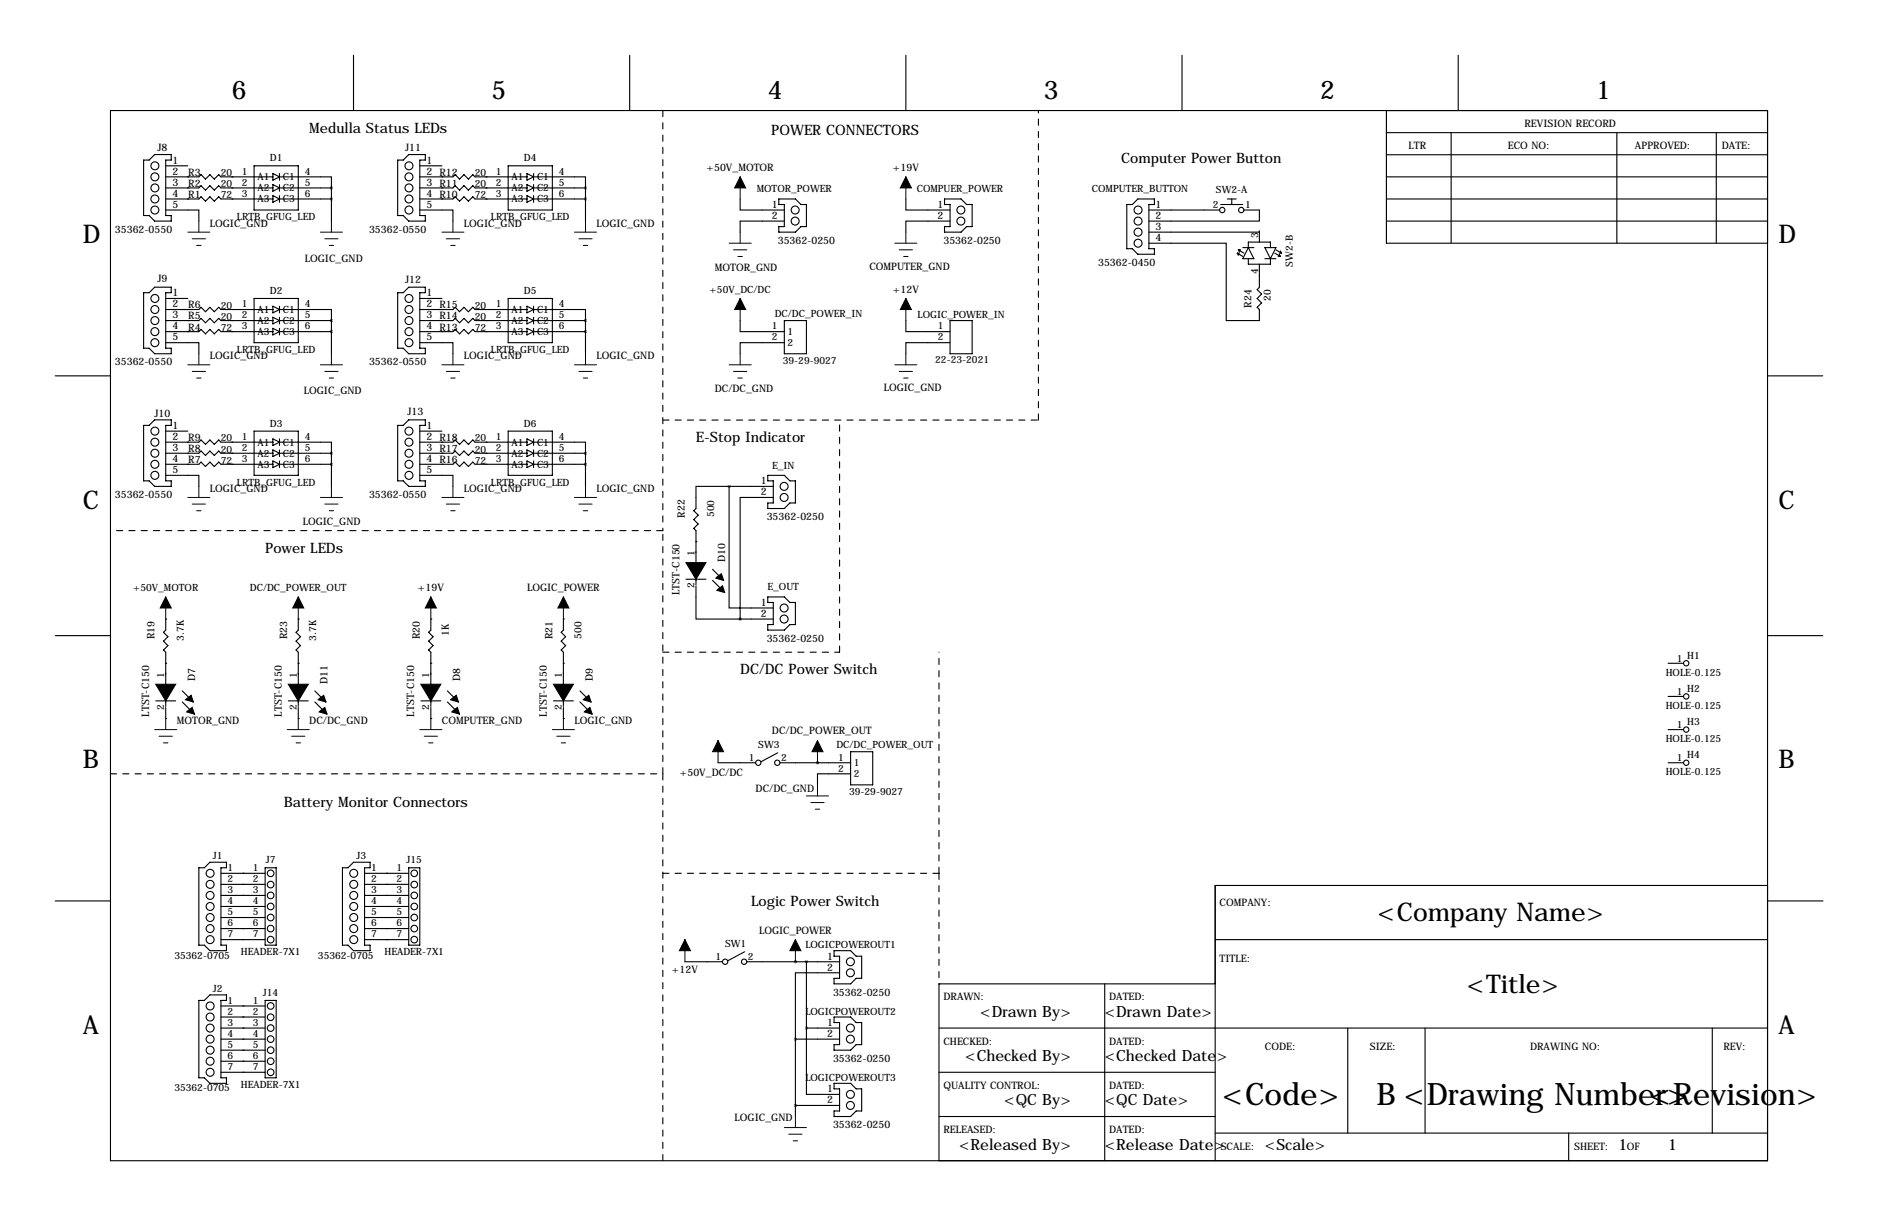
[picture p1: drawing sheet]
<svg xmlns="http://www.w3.org/2000/svg" width="432mm" height="279mm" viewBox="0 0 432 279" stroke-linecap="round" stroke-linejoin="round" font-family="sans-serif">
<defs><g id="words">
<g font-size="7.1">
<text x="281" y="254">&lt;Code&gt;</text>
<text x="316.5" y="254">B &lt;Drawing Number&gt;</text>
<text x="379.4" y="254">&lt;Revision&gt;</text>
</g>
<g font-size="5.9">
<text x="53.3" y="22.9">6</text>
<text x="113" y="22.9">5</text>
<text x="176.5" y="22.9">4</text>
<text x="240" y="22.9">3</text>
<text x="303.5" y="22.9">2</text>
<text x="367" y="22.9">1</text>
<text x="19" y="55.9">D</text>
<text x="408.9" y="55.9">D</text>
<text x="19" y="116.8">C</text>
<text x="408.9" y="116.8">C</text>
<text x="19" y="176.5">B</text>
<text x="408.9" y="176.5">B</text>
<text x="316.8" y="211.6">&lt;Company Name&gt;</text>
<text x="337.3" y="228.1">&lt;Title&gt;</text>
<text x="19" y="237.5">A</text>
<text x="408.9" y="237.5">A</text>
</g>
<g font-size="3.6">
<text x="225.4" y="233.7">&lt;Drawn By&gt;</text>
<text x="254" y="233.7">&lt;Drawn Date&gt;</text>
<text x="221.9" y="243.8">&lt;Checked By&gt;</text>
<text x="254" y="243.8">&lt;Checked Date&gt;</text>
<text x="230.9" y="254">&lt;QC By&gt;</text>
<text x="254" y="254">&lt;QC Date&gt;</text>
<text x="220.5" y="264.1">&lt;Released By&gt;</text>
<text x="254" y="264.1">&lt;Release Date&gt;</text>
<text x="290.8" y="264.1">&lt;Scale&gt;</text>
<text x="372.1" y="264.1">1</text>
<text x="383.5" y="264.1">1</text>
</g>
<g font-size="3.3">
<text x="71.1" y="30.5">Medulla Status LEDs</text>
<text x="177.3" y="31">POWER CONNECTORS</text>
<text x="257.8" y="37.3">Computer Power Button</text>
<text x="160" y="101.6">E-Stop Indicator</text>
<text x="61" y="127">Power LEDs</text>
<text x="170.2" y="154.9">DC/DC Power Switch</text>
<text x="65.3" y="185.4">Battery Monitor Connectors</text>
<text x="172.7" y="208.3">Logic Power Switch</text>
</g>
<g font-size="2.4">
<text x="350.5" y="29.2">REVISION RECORD</text>
<text x="36.2" y="34.8">J8</text>
<text x="93.2" y="34.8">J11</text>
<text x="323.8" y="34.3">LTR</text>
<text x="346.7" y="34.3">ECO NO:</text>
<text x="375.9" y="34.3">APPROVED:</text>
<text x="395.9" y="34.3">DATE:</text>
<text x="39.6" y="37.6">1</text>
<text x="39.6" y="40.1">2</text>
<text x="43.3" y="40.4">R3</text>
<text x="98" y="37.6">1</text>
<text x="98" y="40.1">2 R12</text>
<text x="162.4" y="39.4">+50V_MOTOR</text>
<text x="205.3" y="39.4">+19V</text>
<text x="39.6" y="42.7">3</text>
<text x="39.6" y="45.2">4</text>
<text x="39.6" y="47.8">5</text>
<text x="43.3" y="45.5">R1</text>
<text x="43.3" y="42.9">R2</text>
<text x="98" y="42.7">3 R11</text>
<text x="98" y="45.2">4 R10</text>
<text x="98" y="47.8">5</text>
<text x="177.5" y="47.8">1</text>
<text x="215.6" y="47.8">1</text>
<text x="265.7" y="47.8">1</text>
<text x="26.4" y="53.5">35362-0550</text>
<text x="48.3" y="52.1">LOGIC_GND</text>
<text x="84.9" y="53.5">35362-0550</text>
<text x="106.7" y="52.1">LOGIC_GND</text>
<text x="137.2" y="52.1">LOGIC_GND</text>
<text x="177.5" y="50.3">2</text>
<text x="215.6" y="50.3">2</text>
<text x="265.7" y="50.3">2</text>
<text x="265.7" y="52.8">3</text>
<text x="178.8" y="56">35362-0250</text>
<text x="216.9" y="56">35362-0250</text>
<text x="265.7" y="55.4">4</text>
<text x="36.2" y="64.8">J9</text>
<text x="70.1" y="60.2">LOGIC_GND</text>
<text x="93.2" y="65">J12</text>
<text x="164.3" y="62.2">MOTOR_GND</text>
<text x="199.9" y="62">COMPUTER_GND</text>
<text x="252.5" y="61.1">35362-0450</text>
<text x="39.6" y="68.1">1</text>
<text x="39.6" y="70.6">2</text>
<text x="43.3" y="70.9">R6</text>
<text x="98" y="68.1">1</text>
<text x="98" y="70.6">2 R15</text>
<text x="205.3" y="67.3">+12V</text>
<text x="287.8" y="70.7" transform="rotate(-90 287.8 70.7)">R24</text>
<text x="39.6" y="73.2">3</text>
<text x="39.6" y="75.7">4</text>
<text x="43.3" y="75.9">R4</text>
<text x="43.3" y="73.4">R5</text>
<text x="98" y="73.2">3 R14</text>
<text x="98" y="75.7">4 R13</text>
<text x="26.4" y="84">35362-0550</text>
<text x="39.6" y="78.2">5</text>
<text x="48.3" y="82.5">LOGIC_GND</text>
<text x="84.9" y="84">35362-0550</text>
<text x="98" y="78.2">5</text>
<text x="106.7" y="82.5">LOGIC_GND</text>
<text x="137.2" y="82.5">LOGIC_GND</text>
<text x="203.2" y="89.9">LOGIC_GND</text>
<text x="35.5" y="95.8">J10</text>
<text x="69.8" y="90.4">LOGIC_GND</text>
<text x="93.7" y="95.2">J13</text>
<text x="164.3" y="90.2">DC/DC_GND</text>
<text x="39.6" y="98.6">1</text>
<text x="39.6" y="101.1">2</text>
<text x="43.3" y="101.3">R9</text>
<text x="98" y="98.6">1</text>
<text x="98" y="101.1">2 R18</text>
<text x="39.6" y="103.6">3</text>
<text x="39.6" y="106.2">4</text>
<text x="43.3" y="106.4">R7</text>
<text x="43.3" y="103.9">R8</text>
<text x="98" y="103.6">3 R17</text>
<text x="98" y="106.2">4 R16</text>
<text x="39.6" y="108.7">5</text>
<text x="48.3" y="113">LOGIC_GND</text>
<text x="98" y="108.7">5</text>
<text x="106.7" y="113">LOGIC_GND</text>
<text x="137.2" y="113">LOGIC_GND</text>
<text x="174.9" y="111.3">1</text>
<text x="174.9" y="113.8">2</text>
<text x="26.4" y="114.4">35362-0550</text>
<text x="84.9" y="114.4">35362-0550</text>
<text x="157.5" y="118.9" transform="rotate(-90 157.5 118.9)">R22</text>
<text x="176.3" y="119.5">35362-0250</text>
<text x="69.6" y="120.7">LOGIC_GND</text>
<text x="166.8" y="129.2" transform="rotate(-90 166.8 129.2)">D10</text>
<text x="96.1" y="135.9">+19V</text>
<text x="121.2" y="135.9">LOGIC_POWER</text>
<text x="156.2" y="136.7" transform="rotate(-90 156.2 136.7)">LTST-C150</text>
<text x="174.9" y="139.2">1</text>
<text x="174.9" y="141.7">2</text>
<text x="35.6" y="146.9" transform="rotate(-90 35.6 146.9)">R19</text>
<text x="66" y="146.9" transform="rotate(-90 66 146.9)">R23</text>
<text x="96.5" y="146.9" transform="rotate(-90 96.5 146.9)">R20</text>
<text x="127" y="146.9" transform="rotate(-90 127 146.9)">R21</text>
<text x="176.3" y="147.5">35362-0250</text>
<text x="44.8" y="156.4" transform="rotate(-90 44.8 156.4)">D7</text>
<text x="75.3" y="157.1" transform="rotate(-90 75.3 157.1)">D11</text>
<text x="105.8" y="156.4" transform="rotate(-90 105.8 156.4)">D8</text>
<text x="136.3" y="156.4" transform="rotate(-90 136.3 156.4)">D9</text>
<text x="34.3" y="164.7" transform="rotate(-90 34.3 164.7)">LTST-C150</text>
<text x="40.6" y="166.4">MOTOR_GND</text>
<text x="64.8" y="164.7" transform="rotate(-90 64.8 164.7)">LTST-C150</text>
<text x="71.1" y="166.4">DC/DC_GND</text>
<text x="95.2" y="164.7" transform="rotate(-90 95.2 164.7)">LTST-C150</text>
<text x="101.6" y="166.4">COMPUTER_GND</text>
<text x="125.7" y="164.7" transform="rotate(-90 125.7 164.7)">LTST-C150</text>
<text x="132.1" y="166.4">LOGIC_GND</text>
<text x="177.5" y="168.7">DC/DC_POWER_OUT</text>
<text x="156.3" y="178.3">+50V_DC/DC</text>
<text x="173.7" y="181.9">DC/DC_GND</text>
<text x="280.4" y="208.3">COMPANY:</text>
<text x="174.5" y="214.6">LOGIC_POWER</text>
<text x="190.2" y="220.5">1</text>
<text x="280.4" y="221">TITLE:</text>
<text x="154.5" y="223.5">+12V</text>
<text x="190.2" y="223">2</text>
<text x="191.5" y="228.7">35362-0250</text>
<text x="216.9" y="229.9">DRAWN:</text>
<text x="255" y="229.9">DATED:</text>
<text x="190.2" y="235.7">1</text>
<text x="190.2" y="238.3">2</text>
<text x="191.5" y="244">35362-0250</text>
<text x="216.9" y="240">CHECKED:</text>
<text x="255" y="240">DATED:</text>
<text x="290.8" y="241.3">CODE:</text>
<text x="315" y="241.3">SIZE:</text>
<text x="351.8" y="241.3">DRAWING NO:</text>
<text x="396.2" y="241.3">REV:</text>
<text x="190.2" y="251">1</text>
<text x="216.9" y="250.2">QUALITY CONTROL:</text>
<text x="255" y="250.2">DATED:</text>
<text x="168.9" y="257.6">LOGIC_GND</text>
<text x="190.2" y="253.5">2</text>
<text x="191.5" y="259.2">35362-0250</text>
<text x="216.9" y="260.3">RELEASED:</text>
<text x="255" y="260.3">DATED:</text>
<text x="280.7" y="264.2">SCALE:</text>
<text x="361.9" y="264.2">SHEET:</text>
<text x="374" y="264.2">OF</text>
</g>
<g font-size="2.3">
<text x="50.8" y="40.5">20</text>
<text x="55.6" y="40.1">1</text>
<text x="59.2" y="41.4">A1</text>
<text x="62.1" y="37.1">D1</text>
<text x="65.1" y="41.4">C1</text>
<text x="70.1" y="40.1">4</text>
<text x="109.2" y="40.5">20</text>
<text x="114" y="40.1">1</text>
<text x="117.6" y="41.4">A1</text>
<text x="120.5" y="37.1">D4</text>
<text x="123.5" y="41.4">C1</text>
<text x="128.5" y="40.1">4</text>
<text x="50.8" y="45.6">72</text>
<text x="50.8" y="43">20</text>
<text x="55.6" y="42.7">2</text>
<text x="55.6" y="45.2">3</text>
<text x="59.2" y="44">A2</text>
<text x="59.2" y="46.5">A3</text>
<text x="65.1" y="44">C2</text>
<text x="65.1" y="46.5">C3</text>
<text x="70.1" y="42.7">5</text>
<text x="70.1" y="45.2">6</text>
<text x="109.2" y="45.6">72</text>
<text x="109.2" y="43">20</text>
<text x="114" y="42.7">2</text>
<text x="114" y="45.2">3</text>
<text x="117.6" y="44">A2</text>
<text x="117.6" y="46.5">A3</text>
<text x="123.5" y="44">C2</text>
<text x="123.5" y="46.5">C3</text>
<text x="128.5" y="42.7">5</text>
<text x="128.5" y="45.2">6</text>
<text x="174" y="44.2">MOTOR_POWER</text>
<text x="210.8" y="44.2">COMPUER_POWER</text>
<text x="251.1" y="44.2">COMPUTER_BUTTON</text>
<text x="278.8" y="47.9">2</text>
<text x="279.6" y="44.4">SW2-A</text>
<text x="286.3" y="47.9">1</text>
<text x="54.5" y="50.6">LRTB_GFUG_LED</text>
<text x="112.9" y="50.6">LRTB_GFUG_LED</text>
<text x="289.3" y="54.6" transform="rotate(-90 289.3 54.6)">3</text>
<text x="289.3" y="63" transform="rotate(-90 289.3 63)">4</text>
<text x="297.3" y="61.3" transform="rotate(-90 297.3 61.3)">SW2-B</text>
<text x="50.8" y="71">20</text>
<text x="55.6" y="70.6">1</text>
<text x="59.2" y="71.9">A1</text>
<text x="62.1" y="67.6">D2</text>
<text x="65.1" y="71.9">C1</text>
<text x="70.1" y="70.6">4</text>
<text x="109.2" y="71">20</text>
<text x="114" y="70.6">1</text>
<text x="117.6" y="71.9">A1</text>
<text x="120.5" y="67.6">D5</text>
<text x="123.5" y="71.9">C1</text>
<text x="128.5" y="70.6">4</text>
<text x="163.1" y="67.3">+50V_DC/DC</text>
<text x="292.2" y="69.1" transform="rotate(-90 292.2 69.1)">20</text>
<text x="50.8" y="76">72</text>
<text x="50.8" y="73.5">20</text>
<text x="55.6" y="73.2">2</text>
<text x="55.6" y="75.7">3</text>
<text x="59.2" y="74.5">A2</text>
<text x="59.2" y="77">A3</text>
<text x="65.1" y="74.5">C2</text>
<text x="65.1" y="77">C3</text>
<text x="70.1" y="73.2">5</text>
<text x="70.1" y="75.7">6</text>
<text x="109.2" y="76">72</text>
<text x="109.2" y="73.5">20</text>
<text x="114" y="73.2">2</text>
<text x="114" y="75.7">3</text>
<text x="117.6" y="74.5">A2</text>
<text x="117.6" y="77">A3</text>
<text x="123.5" y="74.5">C2</text>
<text x="123.5" y="77">C3</text>
<text x="128.5" y="73.2">5</text>
<text x="128.5" y="75.7">6</text>
<text x="177.5" y="75.7">1</text>
<text x="178.1" y="72.9">DC/DC_POWER_IN</text>
<text x="181.1" y="77">1</text>
<text x="211" y="73.2">LOGIC_POWER_IN</text>
<text x="215.6" y="75.7">1</text>
<text x="54.5" y="81.1">LRTB_GFUG_LED</text>
<text x="112.9" y="81.1">LRTB_GFUG_LED</text>
<text x="177.5" y="78.2">2</text>
<text x="180" y="83.7">39-29-9027</text>
<text x="181.1" y="79.5">2</text>
<text x="215" y="83.4">22-23-2021</text>
<text x="215.6" y="78.2">2</text>
<text x="50.8" y="101.4">20</text>
<text x="55.6" y="101.1">1</text>
<text x="62.1" y="98">D3</text>
<text x="70.1" y="101.1">4</text>
<text x="109.2" y="101.4">20</text>
<text x="114" y="101.1">1</text>
<text x="120.5" y="98">D6</text>
<text x="128.5" y="101.1">4</text>
<text x="50.8" y="106.5">72</text>
<text x="50.8" y="104">20</text>
<text x="55.6" y="103.6">2</text>
<text x="55.6" y="106.2">3</text>
<text x="59.2" y="102.4">A1</text>
<text x="59.2" y="104.9">A2</text>
<text x="59.2" y="107.5">A3</text>
<text x="65.1" y="102.4">C1</text>
<text x="65.1" y="104.9">C2</text>
<text x="65.1" y="107.5">C3</text>
<text x="70.1" y="103.6">5</text>
<text x="70.1" y="106.2">6</text>
<text x="109.2" y="106.5">72</text>
<text x="109.2" y="104">20</text>
<text x="114" y="103.6">2</text>
<text x="114" y="106.2">3</text>
<text x="117.6" y="102.4">A1</text>
<text x="117.6" y="104.9">A2</text>
<text x="117.6" y="107.5">A3</text>
<text x="123.5" y="102.4">C1</text>
<text x="123.5" y="104.9">C2</text>
<text x="123.5" y="107.5">C3</text>
<text x="128.5" y="103.6">5</text>
<text x="128.5" y="106.2">6</text>
<text x="177.5" y="107.7">E_IN</text>
<text x="54.5" y="111.6">LRTB_GFUG_LED</text>
<text x="112.9" y="111.6">LRTB_GFUG_LED</text>
<text x="164.2" y="118.8" transform="rotate(-90 164.2 118.8)">500</text>
<text x="159.7" y="127.8" transform="rotate(-90 159.7 127.8)">1</text>
<text x="30.6" y="135.9">+50V_MOTOR</text>
<text x="57.4" y="135.9">DC/DC_POWER_OUT</text>
<text x="159.7" y="135.2" transform="rotate(-90 159.7 135.2)">2</text>
<text x="176.5" y="135.6">E_OUT</text>
<text x="42.3" y="147.2" transform="rotate(-90 42.3 147.2)">3.7K</text>
<text x="72.7" y="147.2" transform="rotate(-90 72.7 147.2)">3.7K</text>
<text x="103.2" y="146.2" transform="rotate(-90 103.2 146.2)">1K</text>
<text x="133.7" y="146.8" transform="rotate(-90 133.7 146.8)">500</text>
<text x="37.7" y="155.7" transform="rotate(-90 37.7 155.7)">1</text>
<text x="68.2" y="155.7" transform="rotate(-90 68.2 155.7)">1</text>
<text x="98.7" y="155.7" transform="rotate(-90 98.7 155.7)">1</text>
<text x="129.2" y="155.7" transform="rotate(-90 129.2 155.7)">1</text>
<text x="383" y="155.3">HOLE-0.125</text>
<text x="385.5" y="152">1</text>
<text x="387.9" y="151.4">H1</text>
<text x="385.5" y="159.7">1</text>
<text x="387.9" y="159">H2</text>
<text x="37.7" y="163.1" transform="rotate(-90 37.7 163.1)">2</text>
<text x="68.2" y="163.1" transform="rotate(-90 68.2 163.1)">2</text>
<text x="98.7" y="163.1" transform="rotate(-90 98.7 163.1)">2</text>
<text x="129.2" y="163.1" transform="rotate(-90 129.2 163.1)">2</text>
<text x="383" y="162.9">HOLE-0.125</text>
<text x="385.5" y="167.3">1</text>
<text x="387.9" y="166.6">H3</text>
<text x="174.3" y="172">SW3</text>
<text x="192.3" y="172">DC/DC_POWER_OUT</text>
<text x="383" y="170.5">HOLE-0.125</text>
<text x="172.2" y="174.9">1</text>
<text x="179.6" y="174.9">2</text>
<text x="192.7" y="174.8">1</text>
<text x="192.7" y="177.3">2</text>
<text x="196.3" y="176.1">1</text>
<text x="196.3" y="178.6">2</text>
<text x="383" y="178.1">HOLE-0.125</text>
<text x="385.5" y="174.9">1</text>
<text x="387.9" y="174.2">H4</text>
<text x="195.2" y="182.7">39-29-9027</text>
<text x="48.9" y="197.4">J1</text>
<text x="81.9" y="197.4">J3</text>
<text x="52.3" y="200.2">1</text>
<text x="52.3" y="202.7">2</text>
<text x="58.1" y="200.2">1</text>
<text x="58.1" y="202.7">2</text>
<text x="61.1" y="198.4">J7</text>
<text x="85.3" y="200.2">1</text>
<text x="85.3" y="202.7">2</text>
<text x="91.1" y="200.2">1</text>
<text x="91.1" y="202.7">2</text>
<text x="93.5" y="198.4">J15</text>
<text x="52.3" y="205.2">3</text>
<text x="52.3" y="207.8">4</text>
<text x="58.1" y="205.2">3</text>
<text x="58.1" y="207.8">4</text>
<text x="85.3" y="205.2">3</text>
<text x="85.3" y="207.8">4</text>
<text x="91.1" y="205.2">3</text>
<text x="91.1" y="207.8">4</text>
<text x="52.3" y="210.3">5</text>
<text x="52.3" y="212.9">6</text>
<text x="52.3" y="215.4">7</text>
<text x="58.1" y="210.3">5</text>
<text x="58.1" y="212.9">6</text>
<text x="58.1" y="215.4">7</text>
<text x="85.3" y="210.3">5</text>
<text x="85.3" y="212.9">6</text>
<text x="85.3" y="215.4">7</text>
<text x="91.1" y="210.3">5</text>
<text x="91.1" y="212.9">6</text>
<text x="91.1" y="215.4">7</text>
<text x="40.1" y="220.3">35362-0705</text>
<text x="55.4" y="219.5">HEADER-7X1</text>
<text x="73.1" y="220.3">35362-0705</text>
<text x="88.4" y="219.5">HEADER-7X1</text>
<text x="164.5" y="220.6">1</text>
<text x="166.7" y="217.7">SW1</text>
<text x="172" y="220.6">2</text>
<text x="185.2" y="217.9">LOGICPOWEROUT1</text>
<text x="48.9" y="227.8">J2</text>
<text x="52.3" y="230.6">1</text>
<text x="52.3" y="233.2">2</text>
<text x="58.1" y="230.6">1</text>
<text x="58.1" y="233.2">2</text>
<text x="60.5" y="228.9">J14</text>
<text x="185.2" y="233.2">LOGICPOWEROUT2</text>
<text x="52.3" y="235.7">3</text>
<text x="52.3" y="238.3">4</text>
<text x="58.1" y="235.7">3</text>
<text x="58.1" y="238.3">4</text>
<text x="52.3" y="240.8">5</text>
<text x="52.3" y="243.3">6</text>
<text x="52.3" y="245.9">7</text>
<text x="58.1" y="240.8">5</text>
<text x="58.1" y="243.3">6</text>
<text x="58.1" y="245.9">7</text>
<text x="40.1" y="250.8">35362-0705</text>
<text x="55.4" y="250">HEADER-7X1</text>
<text x="185.2" y="248.4">LOGICPOWEROUT3</text>
</g>
</g></defs>
<g fill="none" stroke="#000" stroke-width=".25">
<path d="M81.3 12.7v12.7M144.8 12.7v12.7M208.3 12.7v12.7M271.8 12.7v12.7M335.3 12.7v12.7M25.4 25.4h381v241.3h-381zM33 36.8h1.3l1.3-1.3h3.8v1.3h-1.3v12.7h1.3v1.3h-3.8l-1.3-1.3h-1.3zM38.1 38.1h5.1M58.4 38.1h10.2v10.2h-10.2zM62.7 39.9l1.6 .7-1.6 .8zM64.3 39.9v1.5M91.4 36.8h1.3l1.3-1.3h3.8v1.3h-1.3v12.7h1.3v1.3h-3.8l-1.3-1.3h-1.3z"/>
<path d="M96.5 38.1h5.1M116.8 38.1h10.2v10.2h-10.2zM121.2 39.9l1.5 .7-1.5 .8zM122.7 39.9v1.5M318.8 30.5h87.6M318.8 35.6h87.6M318.8 25.4v30.5h87.6M333.7 30.5v25.4M371.8 30.5v25.4M394.6 30.5v25.4M38.1 48.3h7.6v2.5M38.1 45.7h7.6l.5-.5 1 1 1.1-1 1 1 1-1 .5 .5h11.9"/>
<path d="M38.1 40.6h7.6l.5-.5 1 1 1.1-1 1 1 1-1 .5 .5h11.9M38.1 43.2h7.6l.5-.5 1 1 1.1-1 1 1 1-1 .5 .5h11.9M43.2 45.7h.1M43.2 43.2h.1M43.2 40.6h.1M53.3 45.7h.1M53.3 40.6h.1M53.3 43.2h.1M62.7 42.4l1.6 .8-1.6 .7zM62.7 45l1.6 .7-1.6 .8zM64.3 40.6h11.9v2.6M64.3 45.7h11.9"/>
<path d="M64.3 43.2h11.9M64.3 42.4v1.5M64.3 45v1.5M76.2 43.2v7.6M96.5 48.3h7.6v2.5M96.5 45.7h7.6l.5-.5 1.1 1 1-1 1 1 1-1 .5 .5h12M96.5 40.6h7.6l.5-.5 1.1 1 1-1 1 1 1-1 .5 .5h12M96.5 43.2h7.6l.5-.5 1.1 1 1-1 1 1 1-1 .5 .5h12M101.6 45.7h.1M101.6 43.2h.1M101.6 40.6h.1M111.8 45.7h.1"/>
<path d="M111.8 40.6h.1M111.8 43.2h.1M121.2 42.4l1.5 .8-1.5 .7zM121.2 45l1.5 .7-1.5 .8zM122.7 40.6h11.9v2.6M122.7 45.7h11.9M122.7 43.2h11.9M122.7 42.4v1.5M122.7 45v1.5M134.6 43.2v7.6M170.2 45.7v2.6h10.1M179.1 45.7h3.8l1.2 1.3h1.3v5.1h-1.3l-1.2 1.2h-3.8v-1.2h1.2v-5.1h-1.2z"/>
<path d="M180.3 50.8h-10.1v2.5M208.3 45.7v2.6h10.1M217.2 45.7h3.8l1.2 1.3h1.3v5.1h-1.3l-1.2 1.2h-3.8v-1.2h1.2v-5.1h-1.2zM218.4 50.8h-10.1v2.5M259.1 47h1.2l1.3-1.3h3.8v1.3h-1.2v10.2h1.2v1.2h-3.8l-1.3-1.2h-1.2zM264.2 53.3h25.4v-.2v2.5M264.2 55.9h17.7v17.8h7.7v-2.6l-.5-.5 1-1-1-1 1-1-1-1.1 .5-.5v-5.3M264.2 48.3h16.2M280.7 47h5.1M282.2 45.7h2M283.2 45.7v1.3M284.5 58.2h.5"/>
<path d="M284.5 58.2l1.3 .7M284.5 58.2l.2 .5M284.7 57.4l1.3 .8M284.7 57.4h.5M284.7 57.4l.3 .5M285.8 56.9h2.5M286 48.3h3.6v2.5h-25.4M287 56.9v-1.3h5.1v1.3M287 59.4v1.3h5.1v-1.3M287 56.9l1.3 2.5h-2.5zM290.8 59.4h2.6M290.8 56.9h2.6l-1.3 2.5z"/>
<path d="M293.1 58.2l1.3 .7M293.4 57.4l1.2 .8M293.9 58.9h.5M294.1 58.2h.5M294.1 58.4l.3 .5M294.4 57.7l.2 .5M318.8 45.7h87.6M318.8 50.8h87.6M318.8 40.6h87.6M33 67.3h1.3l1.3-1.3h3.8v1.3h-1.3v12.7h1.3v1.3h-3.8l-1.3-1.3h-1.3zM38.1 78.7h7.6v2.6M38.1 68.6h5.1"/>
<path d="M38.1 71.1h7.6l.5-.5 1 1 1.1-1 1 1 1-1 .5 .5h11.9M38.1 73.7h7.6l.5-.5 1 1 1.1-1 1 1 1-1 .5 .5h11.9M38.1 76.2h7.6l.5-.5 1 1 1.1-1 1 1 1-1 .5 .5h11.9M43.2 76.2h.1M43.2 73.7h.1M43.2 71.1h.1M53.3 76.2h.1M53.3 71.1h.1M53.3 73.7h.1M58.4 68.6h10.2v10.1h-10.2zM62.7 70.4l1.6 .7-1.6 .8zM62.7 72.9l1.6 .8-1.6 .7z"/>
<path d="M62.7 75.4l1.6 .8-1.6 .8zM64.3 71.1h11.9v2.6M64.3 73.7h11.9M64.3 76.2h11.9M64.3 70.4v1.5M64.3 72.9v1.5M64.3 75.4v1.6M76.2 73.7v7.6M91.4 67.3h1.3l1.3-1.3h3.8v1.3h-1.3v12.7h1.3v1.3h-3.8l-1.3-1.3h-1.3zM96.5 78.7h7.6v2.6M96.5 68.6h5.1M96.5 71.1h7.6l.5-.5 1.1 1 1-1 1 1 1-1 .5 .5h12"/>
<path d="M96.5 73.7h7.6l.5-.5 1.1 1 1-1 1 1 1-1 .5 .5h12M96.5 76.2h7.6l.5-.5 1.1 1 1-1 1 1 1-1 .5 .5h12M101.6 76.2h.1M101.6 73.7h.1M101.6 71.1h.1M111.8 76.2h.1M111.8 71.1h.1M111.8 73.7h.1M116.8 68.6h10.2v10.1h-10.2zM121.2 70.4l1.5 .7-1.5 .8zM121.2 72.9l1.5 .8-1.5 .7zM121.2 75.4l1.5 .8-1.5 .8z"/>
<path d="M122.7 71.1h11.9v2.6M122.7 73.7h11.9M122.7 76.2h11.9M122.7 70.4v1.5M122.7 72.9v1.5M122.7 75.4v1.6M134.6 73.7v7.6M170.2 73.7v2.5h10.1M180.3 78.7h-10.1v2.6M180.3 73.7h5.1v7.6h-5.1zM208.3 73.7v2.5h10.1M218.4 78.7h-10.1v2.6"/>
<path d="M218.4 73.7h5.1v7.6h-5.1zM12.7 86.4h12.7M33 97.7h1.3l1.3-1.2h3.8v1.2h-1.3v12.8h1.3v1.3h-3.8l-1.3-1.3h-1.3zM38.1 99.1h5.1M58.4 99.1h10.2v10.1h-10.2zM91.4 97.7h1.3l1.3-1.2h3.8v1.2h-1.3v12.8h1.3v1.3h-3.8l-1.3-1.3h-1.3zM96.5 99.1h5.1M116.8 99.1h10.2v10.1h-10.2zM406.4 86.4h12.7M38.1 109.2h7.6v2.6M38.1 101.6h7.6l.5-.5 1 1 1.1-1 1 1 1-1 .5 .5h11.9M38.1 104.1h7.6l.5-.5 1 1 1.1-1 1 1 1-1 .5 .5h11.9"/>
<path d="M38.1 106.7h7.6l.5-.5 1 1 1.1-1 1 1 1-1 .5 .5h11.9M43.2 106.7h.1M43.2 104.1h.1M43.2 101.6h.1M53.3 106.7h.1M53.3 101.6h.1M53.3 104.1h.1M62.7 100.8l1.6 .8-1.6 .8zM62.7 103.4l1.6 .7-1.6 .8zM62.7 105.9l1.6 .8-1.6 .7zM64.3 101.6h11.9v2.5M64.3 104.1h11.9"/>
<path d="M64.3 106.7h11.9M64.3 100.8v1.6M64.3 103.4v1.5M64.3 105.9v1.5M76.2 104.1v7.7M96.5 109.2h7.6v2.6M96.5 101.6h7.6l.5-.5 1.1 1 1-1 1 1 1-1 .5 .5h12M96.5 104.1h7.6l.5-.5 1.1 1 1-1 1 1 1-1 .5 .5h12M96.5 106.7h7.6l.5-.5 1.1 1 1-1 1 1 1-1 .5 .5h12M101.6 106.7h.1M101.6 104.1h.1M101.6 101.6h.1"/>
<path d="M111.8 106.7h.1M111.8 101.6h.1M111.8 104.1h.1M121.2 100.8l1.5 .8-1.5 .8zM121.2 103.4l1.5 .7-1.5 .8zM121.2 105.9l1.5 .8-1.5 .7zM122.7 101.6h11.9v2.5M122.7 104.1h11.9M122.7 106.7h11.9M122.7 100.8v1.6M122.7 103.4v1.5M122.7 105.9v1.5"/>
<path d="M134.6 104.1v7.7M167.6 111.8h-7.6v5l-.5 .5 1 1.1-1 1 1 1-1 1 .5 .5v12.5M167.6 111.8v27.9h10.2M167.6 111.8h10.2M176.5 109.2h3.8l1.3 1.3h1.3v5.1h-1.3l-1.3 1.2h-3.8v-1.2h1.3v-5.1h-1.3zM177.8 114.3h-7.6v27.9M157.7 133.1h4.6M160 124.5h.1M160 134.6v7.6h10.2M163.8 130.8l2.6 2.5M163.8 133.3l2.6 2.6M176.5 137.2h3.8l1.3 1.2h1.3v5.1h-1.3l-1.3 1.3h-3.8v-1.3h1.3v-5.1h-1.3z"/>
<path d="M12.7 146h12.7M38.1 152.4h.1M38.1 142.2h.1M38.1 142.2v2.6l-.5 .5 1 1-1 1 1 1-1 1.1 .5 .5v12.4M41.9 158.8l2.5 2.5M68.6 152.4h.1M68.6 142.2h.1M68.6 142.2v2.6l-.5 .5 1 1-1 1 1 1-1 1.1 .5 .5v12.4M72.4 158.8l2.5 2.5M99.1 152.4h.1M99.1 142.2h.1M99.1 142.2v2.6l-.5 .5 1 1-1 1 1 1-1 1.1 .5 .5v12.4"/>
<path d="M102.9 158.8l2.5 2.5M129.5 152.4h.1M129.5 142.2h.1M129.5 142.2v2.6l-.5 .5 1 1-1 1 1 1-1 1.1 .5 .5v12.4M133.3 158.8l2.6 2.5M170.2 142.2h7.6M383.5 152.4h3.6M406.4 146h12.7M35.8 161h4.6M38.1 165.1h.1M38.1 162.6v2.5M41.9 161.3l2.5 2.5"/>
<path d="M66.3 161h4.6M68.6 165.1h.1M68.6 162.6v2.5M72.4 161.3l2.5 2.5M96.8 161h4.5M99.1 165.1h.1M99.1 162.6v2.5M102.9 161.3l2.5 2.5M127.3 161h4.5M129.5 165.1h.1M129.5 162.6v2.5M133.3 161.3l2.6 2.5"/>
<path d="M165.1 175.3h8.6M178.8 173l-3.8 2M179.3 175.3h16.3M188 175.3h.1M195.6 177.8h-7.6v2.5M195.6 172.7h5.1v7.6h-5.1zM383.5 175.3h3.6M383.5 160h3.6M383.5 167.6h3.6M45.7 199.4h1.3l1.3-1.3h3.8v1.3h-1.3v17.8h1.3v1.2h-3.8l-1.3-1.2h-1.3zM61 199.4h2.5v17.8h-2.5zM78.7 199.4h1.3l1.3-1.3h3.8v1.3h-1.3v17.8h1.3v1.2h-3.8l-1.3-1.2h-1.3z"/>
<path d="M94 199.4h2.5v17.8h-2.5zM12.7 207h12.7M50.8 215.9h10.2M50.8 200.7h10.2M50.8 203.2h10.2M50.8 205.7h10.2M50.8 208.3h10.2M50.8 210.8h10.2M50.8 213.4h10.2M55.9 200.7h.1M55.9 203.2h.1M55.9 205.7h.1"/>
<path d="M55.9 208.3h.1M55.9 210.8h.1M55.9 213.4h.1M55.9 215.9h.1M83.8 215.9h10.2M83.8 200.7h10.2M83.8 203.2h10.2M83.8 205.7h10.2M83.8 208.3h10.2M83.8 210.8h10.2M83.8 213.4h10.2M88.9 200.7h.1"/>
<path d="M88.9 203.2h.1M88.9 205.7h.1M88.9 208.3h.1M88.9 210.8h.1M88.9 213.4h.1M88.9 215.9h.1M171.2 218.7l-3.8 2M191.8 218.4h3.8l1.2 1.3h1.3v5.1h-1.3l-1.2 1.3h-3.8v-1.3h1.2v-5.1h-1.2zM279.4 215.9h127M406.4 203.5h-127v63.2M406.5 207h12.7M45.7 229.9h1.3l1.3-1.3h3.8v1.3h-1.3v17.7h1.3v1.3h-3.8l-1.3-1.3h-1.3z"/>
<path d="M50.8 236.2h10.2M50.8 231.1h10.2M50.8 233.7h10.2M50.8 238.8h10.2M55.9 231.1h.1M55.9 233.7h.1M55.9 236.2h.1M55.9 238.8h.1M61 229.9h2.5v17.7h-2.5zM157.5 221h8.6M171.7 221h21.3M182.9 221h.1"/>
<path d="M182.9 238.8v17.7M182.9 238.8h10.1M185.4 236.2v15.3h7.6M185.4 236.2h7.6M185.4 221v15.2M191.8 233.7h3.8l1.2 1.2h1.3v5.1h-1.3l-1.2 1.3h-3.8v-1.3h1.2v-5.1h-1.2zM193 223.5h-10.1v15.3M215.9 236.2h190.5M254 226.1v40.6M279.4 226.1h-63.5v40.6M309.9 236.2v24.1M327.7 236.2v24.1"/>
<path d="M393.7 236.2v24.1M50.8 246.4h10.2M50.8 241.3h10.2M50.8 243.8h10.2M55.9 241.3h.1M55.9 243.8h.1M55.9 246.4h.1M182.9 254h10.1M191.8 248.9h3.8l1.2 1.3h1.3v5.1h-1.3l-1.2 1.2h-3.8v-1.2h1.2v-5.1h-1.2zM215.9 246.4h63.5M215.9 256.5h63.5M279.4 260.3h127"/>
<path d="M360.7 260.3v6.4"/>
<circle cx="35.6" cy="38.1" r=".91"/>
<circle cx="94" cy="38.1" r=".91"/>
<circle cx="35.6" cy="40.6" r=".91"/>
<circle cx="35.6" cy="43.2" r=".91"/>
<circle cx="35.6" cy="48.3" r=".91"/>
<circle cx="35.6" cy="45.7" r=".91"/>
<circle cx="94" cy="40.6" r=".91"/>
<circle cx="94" cy="43.2" r=".91"/>
<circle cx="94" cy="45.7" r=".91"/>
<circle cx="94" cy="48.3" r=".91"/>
<circle cx="182.8" cy="48.3" r=".91"/>
<circle cx="182.8" cy="50.8" r=".91"/>
<circle cx="220.9" cy="48.3" r=".91"/>
<circle cx="220.9" cy="50.8" r=".91"/>
<circle cx="261.7" cy="53.3" r=".91"/>
<circle cx="261.7" cy="55.9" r=".91"/>
<circle cx="261.7" cy="48.3" r=".91"/>
<circle cx="261.7" cy="50.8" r=".91"/>
<circle cx="281" cy="48.3" r=".61"/>
<circle cx="285.4" cy="48.3" r=".61"/>
<circle cx="35.6" cy="78.7" r=".91"/>
<circle cx="35.6" cy="68.6" r=".91"/>
<circle cx="35.6" cy="73.7" r=".91"/>
<circle cx="35.6" cy="71.1" r=".91"/>
<circle cx="35.6" cy="76.2" r=".91"/>
<circle cx="94" cy="68.6" r=".91"/>
<circle cx="94" cy="78.7" r=".91"/>
<circle cx="94" cy="73.7" r=".91"/>
<circle cx="94" cy="71.1" r=".91"/>
<circle cx="94" cy="76.2" r=".91"/>
<circle cx="35.6" cy="99.1" r=".91"/>
<circle cx="94" cy="99.1" r=".91"/>
<circle cx="35.6" cy="101.6" r=".91"/>
<circle cx="35.6" cy="109.2" r=".91"/>
<circle cx="35.6" cy="104.1" r=".91"/>
<circle cx="35.6" cy="106.7" r=".91"/>
<circle cx="94" cy="101.6" r=".91"/>
<circle cx="94" cy="104.1" r=".91"/>
<circle cx="94" cy="109.2" r=".91"/>
<circle cx="94" cy="106.7" r=".91"/>
<circle cx="180.3" cy="114.3" r=".91"/>
<circle cx="180.3" cy="111.8" r=".91"/>
<circle cx="180.3" cy="139.7" r=".91"/>
<circle cx="180.3" cy="142.2" r=".91"/>
<circle cx="387.7" cy="152.4" r=".61"/>
<circle cx="174.3" cy="175.3" r=".61"/>
<circle cx="178.7" cy="175.3" r=".61"/>
<circle cx="387.7" cy="167.6" r=".61"/>
<circle cx="387.7" cy="175.3" r=".61"/>
<circle cx="387.7" cy="160" r=".61"/>
<circle cx="48.3" cy="210.8" r=".91"/>
<circle cx="48.3" cy="213.4" r=".91"/>
<circle cx="48.3" cy="200.7" r=".91"/>
<circle cx="48.3" cy="205.7" r=".91"/>
<circle cx="48.3" cy="208.3" r=".91"/>
<circle cx="48.3" cy="215.9" r=".91"/>
<circle cx="48.3" cy="203.2" r=".91"/>
<circle cx="62.2" cy="213.4" r=".76"/>
<circle cx="62.2" cy="205.7" r=".76"/>
<circle cx="62.2" cy="203.3" r=".76"/>
<circle cx="62.2" cy="215.9" r=".76"/>
<circle cx="62.2" cy="200.7" r=".76"/>
<circle cx="62.2" cy="210.8" r=".76"/>
<circle cx="62.2" cy="208.3" r=".76"/>
<circle cx="81.3" cy="200.7" r=".91"/>
<circle cx="81.3" cy="213.4" r=".91"/>
<circle cx="81.3" cy="210.8" r=".91"/>
<circle cx="81.3" cy="208.3" r=".91"/>
<circle cx="81.3" cy="205.7" r=".91"/>
<circle cx="81.3" cy="203.2" r=".91"/>
<circle cx="81.3" cy="215.9" r=".91"/>
<circle cx="95.3" cy="203.3" r=".76"/>
<circle cx="95.3" cy="213.4" r=".76"/>
<circle cx="95.3" cy="200.7" r=".76"/>
<circle cx="95.3" cy="215.9" r=".76"/>
<circle cx="95.3" cy="205.7" r=".76"/>
<circle cx="95.3" cy="210.8" r=".76"/>
<circle cx="95.3" cy="208.3" r=".76"/>
<circle cx="48.3" cy="231.1" r=".91"/>
<circle cx="48.3" cy="238.8" r=".91"/>
<circle cx="48.3" cy="233.7" r=".91"/>
<circle cx="48.3" cy="236.2" r=".91"/>
<circle cx="62.2" cy="231.1" r=".76"/>
<circle cx="62.2" cy="236.2" r=".76"/>
<circle cx="62.2" cy="238.8" r=".76"/>
<circle cx="62.2" cy="233.7" r=".76"/>
<circle cx="166.7" cy="221" r=".61"/>
<circle cx="171.1" cy="221" r=".61"/>
<circle cx="195.5" cy="223.5" r=".91"/>
<circle cx="195.5" cy="221" r=".91"/>
<circle cx="195.5" cy="238.8" r=".91"/>
<circle cx="195.5" cy="236.2" r=".91"/>
<circle cx="48.3" cy="241.3" r=".91"/>
<circle cx="48.3" cy="246.4" r=".91"/>
<circle cx="48.3" cy="243.8" r=".91"/>
<circle cx="62.2" cy="241.3" r=".76"/>
<circle cx="62.2" cy="246.4" r=".76"/>
<circle cx="62.2" cy="243.8" r=".76"/>
<circle cx="195.5" cy="254" r=".91"/>
<circle cx="195.5" cy="251.5" r=".91"/>
</g>
<path d="M152.4 25.4v96.5M152.4 96.5h86.4M238.8 96.5v-71.1M152.4 121.9h-127M152.4 149.9h40.6M193 149.9v-53.4M25.4 177.8h127M152.4 177.8v-55.9M152.4 177.8v88.9M152.4 200.7h63.5M215.9 200.7v25.4M215.9 200.7v-50.8" fill="none" stroke="#000" stroke-width=".25" stroke-dasharray="1.4 1.4"/>
<g fill="#000" stroke="#000" stroke-width=".25">
<path d="M157.7 129.3h2.3v3.8zM160 129.3h2.3l-2.3 3.8zM164.6 132.8l1.3-1 .5 1.5zM164.8 135.6l1.3-1 .5 1.5zM35.8 157.2h2.3v3.8zM38.1 157.2h2.3l-2.3 3.8zM66.3 157.2h2.3v3.8zM68.6 157.2h2.3l-2.3 3.8zM96.8 157.2h2.3v3.8zM99.1 157.2h2.2l-2.2 3.8zM127.3 157.2h2.2v3.8zM129.5 157.2h2.3l-2.3 3.8z"/>
<path d="M42.7 160.8l1.2-1 .5 1.5zM43.2 163.3l1-.7 .5 1.5-1.8-.5zM73.4 160.5l1-.7 .5 1.5-1.7-.5zM73.7 163.3l1-.7 .5 1.5-1.8-.5zM103.9 160.5l1-.7 .5 1.5-1.8-.5zM103.9 163.6l1.3-1 .5 1.5zM134.1 160.8l1.3-1 .5 1.5zM134.6 163.3l1-.7 .5 1.5-1.7-.5z"/>
</g>
<g fill="none" stroke="#000" stroke-width=".23">
<path d="M43.2 53.3h5.1M44.2 54.9h3M45.2 56.4h1M45.7 50.8v2.5M73.7 53.3h5M74.7 54.9h3M75.7 56.4h1M76.2 50.8v2.5M101.6 53.3h5.1M102.6 54.9h3.1M103.6 56.4h1M104.1 50.8v2.5"/>
<path d="M132.1 53.3h5.1M133.1 54.9h3M134.1 56.4h1M134.6 50.8v2.5M167.6 55.9h5.1M168.7 57.4h3M169.7 58.9h1M170.2 40.6v5.1M170.2 53.3v2.6M205.7 55.9h5.1M206.8 57.4h3M207.8 58.9h1"/>
<path d="M208.3 40.6v5.1M208.3 53.3v2.6M170.2 68.6v5.1M208.3 68.6v5.1M43.2 83.8h5.1M44.2 85.3h3M45.2 86.9h1M45.7 81.3v2.5M73.7 83.8h5M74.7 85.3h3M75.7 86.9h1M76.2 81.3v2.5"/>
<path d="M101.6 83.8h5.1M102.6 85.3h3.1M103.6 86.9h1M104.1 81.3v2.5M132.1 83.8h5.1M133.1 85.3h3M134.1 86.9h1M134.6 81.3v2.5M167.6 83.8h5.1M168.7 85.3h3M169.7 86.9h1M170.2 81.3v2.5"/>
<path d="M205.7 83.8h5.1M206.8 85.3h3M207.8 86.9h1M208.3 81.3v2.5M43.2 114.3h5.1M44.2 115.8h3M45.2 117.3h1M45.7 111.8v2.5M73.7 114.3h5M74.7 115.8h3M75.7 117.3h1M76.2 111.8v2.5"/>
<path d="M101.6 114.3h5.1M102.6 115.8h3.1M103.6 117.3h1M104.1 111.8v2.5M132.1 114.3h5.1M133.1 115.8h3M134.1 117.3h1M134.6 111.8v2.5M38.1 137.2v5M68.6 137.2v5M99.1 137.2v5M129.5 137.2v5"/>
<path d="M35.6 167.6h5M36.6 169.2h3M37.6 170.7h1M38.1 165.1v2.5M66 167.6h5.1M67.1 169.2h3M68.1 170.7h1M68.6 165.1v2.5M96.5 167.6h5.1M97.5 169.2h3.1M98.6 170.7h1M99.1 165.1v2.5"/>
<path d="M127 167.6h5.1M128 169.2h3.1M129 170.7h1M129.5 165.1v2.5M165.1 170.2v5.1M188 170.2v5.1M185.4 182.9h5.1M186.4 184.4h3.1M187.5 185.9h1M188 180.3v2.6M157.5 215.9v5.1M182.9 215.9v5.1"/>
<path d="M180.3 259.1h5.1M182.9 256.5v2.6M181.4 260.6h3M182.4 262.1h1"/>
</g>
<path d="M170.2 40.6l1.2 2.6h-2.5zM208.3 40.6l1.2 2.6h-2.5zM170.2 68.6l1.2 2.5h-2.5zM208.3 68.6l1.2 2.5h-2.5zM38.1 137.2l1.3 2.5h-2.6zM68.6 137.2l1.2 2.5h-2.5zM99.1 137.2l1.2 2.5h-2.5zM129.5 137.2l1.3 2.5h-2.5zM165.1 170.2l1.3 2.5h-2.6zM188 170.2l1.2 2.5h-2.5zM157.5 215.9l1.2 2.5h-2.5zM182.9 215.9l1.2 2.5h-2.5z" fill="#000" stroke="#000" stroke-width=".23"/>
<path d="M167.6 111.8a.05 .05 0 0 0 .1 0 .05 .05 0 0 0-.1 0zM187.9 175.3a.05 .05 0 0 0 .1 0 .05 .05 0 0 0-.1 0z" fill="#000" stroke="#000" stroke-width=".63"/>
<use href="#words"/>
</svg>
